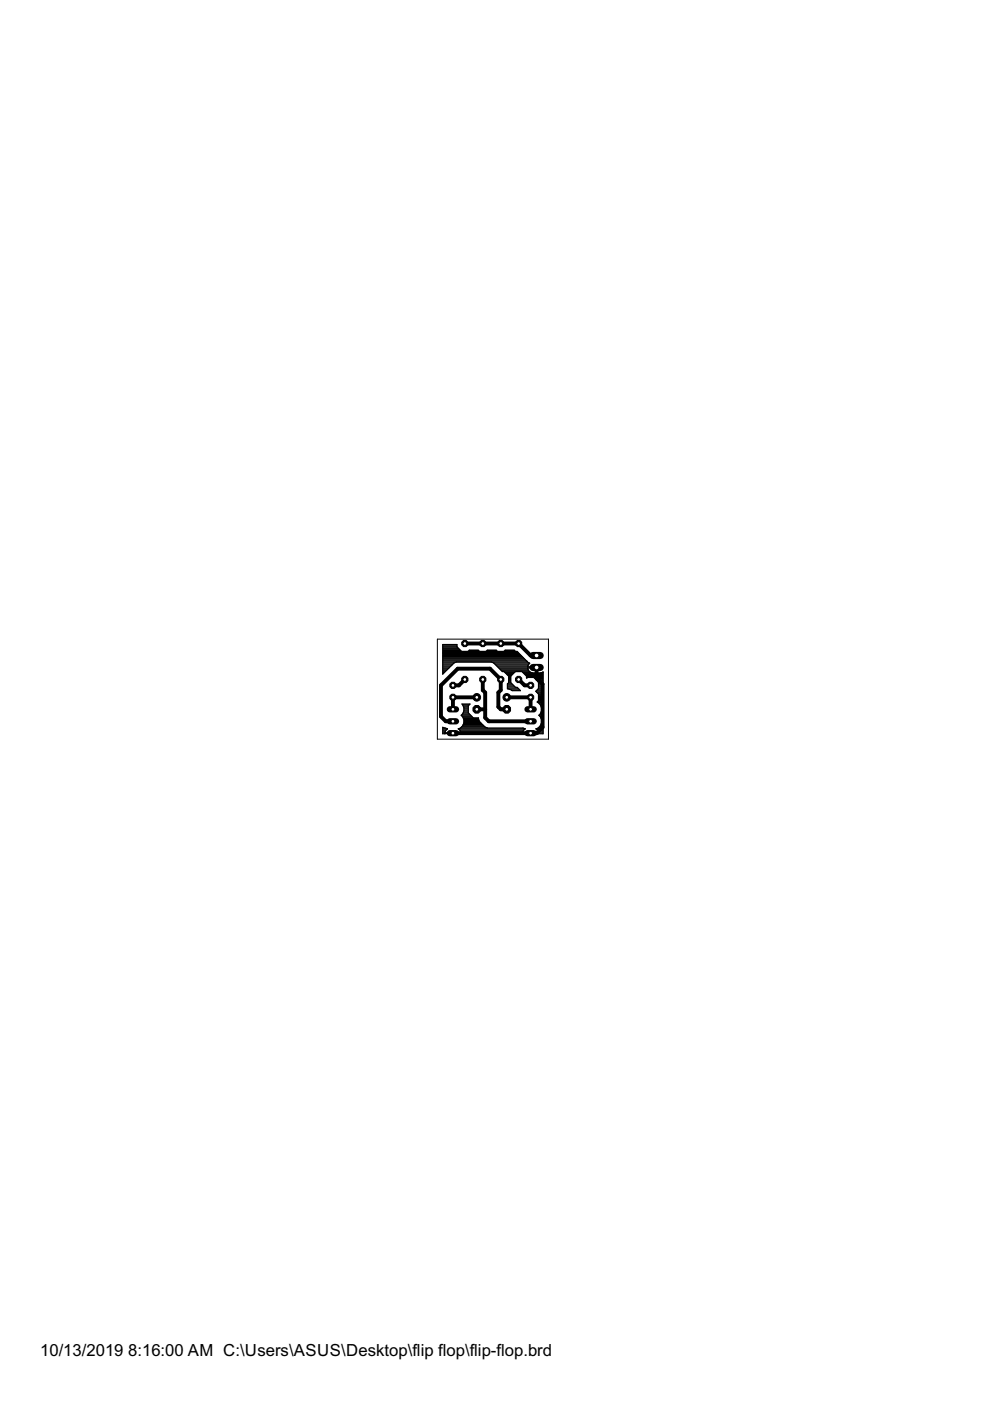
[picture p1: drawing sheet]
<svg xmlns="http://www.w3.org/2000/svg" width="210mm" height="297mm" viewBox="0 0 210 297" stroke-linecap="round" stroke-linejoin="round" font-family="sans-serif">
<defs><g id="words">
<g font-size="4">
<text x="8.5" y="287.5">10/13/2019</text>
<text x="27.2" y="287.5">8:16:00 AM C:\Users\ASUS\Desktop\flip flop\flip-flop.brd</text>
</g>
</g></defs>
<path d="M98.6 136.4h11.4l2.5 2.6h1.3M98.6 144.1l-1.3 1.2h-1.3M101.1 147.8h-5.1v2.6M101.1 150.4h1.8M102.4 144.1v2.2l.5 .5v5.4l.7 .7h8.9M107.4 147.8h5.1v2.6M107.4 150.4h-1.2l-.5-.5v-3.1l.5-.5v-2.2l-2.3-2.3h-6.9l-3.5 3.5v6.6l1 1h1.5M110 144.1l1.2 1.2h1.3M113.8 141.5v2.3l1.2 1.3v9.1l-1.2 1.2h-17.8" fill="none" stroke="#000" stroke-width=".83"/>
<g fill="none" stroke="#000" stroke-width=".25">
<path d="M93.9 138.1h15.7l2.1 2.1 .6 .4-.2 .2M93.9 139.9h17.5M93.9 139.7h17.3M93.9 139.4h17.1M93.9 139.2h16.8M93.9 139h16.6M93.9 138.8h16.4M93.9 138.6h16.2M93.9 138.3h16M93.9 137.9h3.7M93.9 137.7h3.5M93.9 137.5h3.3"/>
<path d="M93.9 137.2h3.1M93.9 137h3M93.9 136.8h3M97.9 138.1l-1-1v-.4h-3v6.2l2.3-2.3M99.3 138.1l.2-.2h1.9l.3 .2M99.5 137.9h2M103.1 138.1l.2-.2h1.9l.3 .2M103.3 137.9h1.9M106.8 138.1l.3-.2h1.9l.3 .2M107.1 137.9h2M93.9 140.3h17.9M93.9 141.4h1.5"/>
<path d="M93.9 155.4h2M93.9 155.2h.5M93.9 155h.5M93.9 154.7h.7M93.9 154.5h1M93.9 154.3h.2M93.9 142.8h.1M93.9 142.6h.4M93.9 142.3h.6M93.9 142.1h.8M93.9 141.9h1M93.9 141.7h1.2"/>
<path d="M93.9 141.2h1.7M93.9 141h1.9M93.9 140.8h2.1M93.9 140.5h2.4M93.9 140.1h17.7M94.3 155.4h1.6v.1h-1.6M94.3 155.4h.1M94.3 155.5v.1M94.4 155.2l-.1 .2M94.9 154.5l-1-.3v1.4l.4-.1M94.9 154.5l-.3 .3-.2 .4M96.1 155.4h16.3"/>
<path d="M96.8 140.4l-.6 .2M97.2 154.5h14.1M97.5 154.7h13.6M97.6 154.9l.1 .3M97.6 155h13.3M97.7 155.2h13.1M97.7 154.3h5.6M97.7 155.2v.2M97.7 155.4h-1.6v.1h16.3v-.1h-1.6M97.7 155.4h.1M97.8 151.7a1.64 1.64 0 0 1 .3 2.2M97.8 151.6h2"/>
<path d="M97.9 154.1h4.9M98 151.9h2M98 151.4h1.6M98.1 149.4h1.4M98.1 153.9l-.5 .4-.4 .2 .4 .4M98.1 153.9h4.5M98.1 152.1h2.1M98.2 151.2h1.1M98.2 153.6h4.1M98.2 149.6h1.1M98.2 152.3h3.3M98.3 151h1"/>
<path d="M98.3 149.9h1M98.3 153.4h3.8M98.3 152.5h3.2M98.3 150.7h1M98.4 153.2h3.5M98.4 153h3.3M98.4 152.7h3.2M98.4 150.5h.9M98.4 150.3h.9M98.4 150.1h.9M99.3 149.6l.4-.3h-1.8a1.61 1.61 0 0 1-.1 2.4M99.3 149.6v1.5l1.1 1.1h1.1l.2 .8"/>
<path d="M101.7 153l1.1 1.1 .6 .2h7.5l.5 .2-.4 .4M104.2 140.4l.5 .2 1.8 1.8h.3l1 1v1.3l-.2 .3M104.6 140.5h7.6M104.9 140.8h7.2M105.1 141h6.9M105.3 141.2h6.6M105.6 141.4h8v1.3l-1-.1-.6-.5M105.8 141.7h6.1M106 141.9h5.9M106.2 142.1h5.8M106.4 142.3h5.8M107 142.6h2.1"/>
<path d="M107.3 142.8h1.6M107.5 143h1.2M107.6 145v1l.9 .3M107.6 145.9h2.2M107.6 145.6h1.6M107.6 145.4h1.4M107.6 145.2h1.2M107.6 145h.9M107.7 143.2h.7M107.8 144.8h.5M107.8 143.7h.5M107.8 144.5h.5"/>
<path d="M107.8 144.3h.5M107.8 144.1h.5M107.8 143.9h.5M107.8 143.4h.5M107.9 146.1h2.1M108.3 144.7l1 1h.3l.7 .7-1.8-.1M108.5 146.3h1.7M110.8 155.4h.1M110.8 155.2v.2M110.8 142.6h1.7M111 154.9l-.2 .3M111.1 142.8h4"/>
<path d="M111.3 143h3.8M111.5 143.2h3.6M111.6 143.7h3.5M111.6 143.4h3.5M111.8 143.6l-.2 .1v-.3l-.9-1h-1.4l-1 1v1.3M112 142.1l-.1-.5h2v1.1l1.2-.2M112.1 140.8l-.2 .6M112.6 155.4h2.5M113.2 143.6l1 1v1.4l-.6 .6 .6 .6v1.3M113.4 143.9h1.7M113.6 154.5l.4 .3 .2 .4M113.6 146.5h1.5"/>
<path d="M113.6 144.1h1.5M113.6 142.6h.3M113.6 142.3h.3M113.6 142.1h.3M113.6 141.9h.3M113.6 141.7h.3M113.7 154.5h1.4M113.8 146.8h1.3M113.9 146.3h1.2M113.9 144.3h1.2M113.9 154.7h1.2M114 148.8h1.1"/>
<path d="M114 147h1.1M114.1 155h1M114.1 146.1h1M114.1 144.5h1M114.1 149l.5 .4 .2 .7v.6M114.1 149h1M114.2 154.3h.9M114.2 148.5l-.3 .3 .2 .2M114.2 155.2v.2M114.2 155.2h.9M114.2 148.5h.9M114.2 148.3h.9"/>
<path d="M114.2 148.1h.9M114.2 147.9h.9M114.2 147.7h.9M114.2 147.4h.9M114.2 147.2h.9M114.2 145.9h.9M114.2 145.6h.9M114.2 145.4h.9M114.2 145.2h.9M114.2 145h.9M114.2 144.8h.9M114.2 155.4h.1"/>
<path d="M114.3 151.7a1.64 1.64 0 0 1 .3 2.2M114.3 151.6h.8M114.3 149.2h.8M114.4 154.1h.7M114.5 151.9h.6M114.5 151.4h.6M114.6 149.4h.5M114.6 153.9l-.5 .4-.5 .2M114.6 153.9h.5M114.6 152.1h.5M114.6 151.2h.5M114.7 149.6h.4"/>
<path d="M114.7 153.6h.4M114.7 152.3h.4M114.7 151h.4M114.8 153.4h.3M114.8 149.9h.3M114.8 152.5h.3M114.8 150.7l-.5 1M114.8 153.2h.3M114.8 153h.3M114.8 152.7h.3M114.8 150.7h.3M114.8 150.5h.3"/>
<path d="M114.8 150.3h.3M114.8 150.1h.3M115 142.6h.1M115.1 142.5v13.1l-2.5-.1v-.1h1.6M115.1 142.5h.1"/>
</g>
<circle cx="101.1" cy="150.4" r=".87" fill="#000" stroke="#000" stroke-width=".21"/>
<circle cx="101.1" cy="150.4" r=".4" fill="#fff" stroke="#000" stroke-width=".21"/>
<circle cx="101.1" cy="147.8" r=".8" fill="#000" stroke="#000" stroke-width=".21"/>
<circle cx="101.1" cy="147.8" r=".4" fill="#fff" stroke="#000" stroke-width=".21"/>
<circle cx="107.4" cy="150.4" r=".87" fill="#000" stroke="#000" stroke-width=".21"/>
<circle cx="107.4" cy="150.4" r=".4" fill="#fff" stroke="#000" stroke-width=".21"/>
<circle cx="107.4" cy="147.8" r=".8" fill="#000" stroke="#000" stroke-width=".21"/>
<circle cx="107.4" cy="147.8" r=".4" fill="#fff" stroke="#000" stroke-width=".21"/>
<path d="M113 139h1.5" fill="none" stroke="#000" stroke-width="1.5"/>
<circle cx="113.8" cy="139" r=".51" fill="#fff" stroke="#000" stroke-width=".21"/>
<path d="M113 141.5h1.5" fill="none" stroke="#000" stroke-width="1.5"/>
<circle cx="113.8" cy="141.5" r=".51" fill="#fff" stroke="#000" stroke-width=".21"/>
<circle cx="96" cy="145.3" r=".71" fill="#000" stroke="#000" stroke-width=".21"/>
<circle cx="96" cy="145.3" r=".4" fill="#fff" stroke="#000" stroke-width=".21"/>
<circle cx="96" cy="147.8" r=".71" fill="#000" stroke="#000" stroke-width=".21"/>
<circle cx="96" cy="147.8" r=".4" fill="#fff" stroke="#000" stroke-width=".21"/>
<circle cx="112.5" cy="145.3" r=".71" fill="#000" stroke="#000" stroke-width=".21"/>
<circle cx="112.5" cy="145.3" r=".4" fill="#fff" stroke="#000" stroke-width=".21"/>
<circle cx="112.5" cy="147.8" r=".71" fill="#000" stroke="#000" stroke-width=".21"/>
<circle cx="112.5" cy="147.8" r=".4" fill="#fff" stroke="#000" stroke-width=".21"/>
<circle cx="98.6" cy="144.1" r=".71" fill="#000" stroke="#000" stroke-width=".21"/>
<circle cx="98.6" cy="144.1" r=".4" fill="#fff" stroke="#000" stroke-width=".21"/>
<circle cx="98.6" cy="136.4" r=".71" fill="#000" stroke="#000" stroke-width=".21"/>
<circle cx="98.6" cy="136.4" r=".4" fill="#fff" stroke="#000" stroke-width=".21"/>
<circle cx="106.2" cy="144.1" r=".71" fill="#000" stroke="#000" stroke-width=".21"/>
<circle cx="106.2" cy="144.1" r=".4" fill="#fff" stroke="#000" stroke-width=".21"/>
<circle cx="106.2" cy="136.4" r=".71" fill="#000" stroke="#000" stroke-width=".21"/>
<circle cx="106.2" cy="136.4" r=".4" fill="#fff" stroke="#000" stroke-width=".21"/>
<circle cx="102.4" cy="144.1" r=".71" fill="#000" stroke="#000" stroke-width=".21"/>
<circle cx="102.4" cy="144.1" r=".4" fill="#fff" stroke="#000" stroke-width=".21"/>
<circle cx="102.4" cy="136.4" r=".71" fill="#000" stroke="#000" stroke-width=".21"/>
<circle cx="102.4" cy="136.4" r=".4" fill="#fff" stroke="#000" stroke-width=".21"/>
<circle cx="110" cy="144.1" r=".71" fill="#000" stroke="#000" stroke-width=".21"/>
<circle cx="110" cy="144.1" r=".4" fill="#fff" stroke="#000" stroke-width=".21"/>
<circle cx="110" cy="136.4" r=".71" fill="#000" stroke="#000" stroke-width=".21"/>
<circle cx="110" cy="136.4" r=".4" fill="#fff" stroke="#000" stroke-width=".21"/>
<path d="M95.4 150.4h1.3" fill="none" stroke="#000" stroke-width="1.3"/>
<circle cx="96" cy="150.4" r=".4" fill="#fff" stroke="#000" stroke-width=".21"/>
<path d="M95.4 155.4h1.3" fill="none" stroke="#000" stroke-width="1.3"/>
<circle cx="96" cy="155.4" r=".4" fill="#fff" stroke="#000" stroke-width=".21"/>
<path d="M95.4 152.9h1.3" fill="none" stroke="#000" stroke-width="1.3"/>
<circle cx="96" cy="152.9" r=".4" fill="#fff" stroke="#000" stroke-width=".21"/>
<path d="M111.8 150.4h1.4" fill="none" stroke="#000" stroke-width="1.3"/>
<circle cx="112.5" cy="150.4" r=".4" fill="#fff" stroke="#000" stroke-width=".21"/>
<path d="M111.8 155.4h1.4" fill="none" stroke="#000" stroke-width="1.3"/>
<circle cx="112.5" cy="155.4" r=".4" fill="#fff" stroke="#000" stroke-width=".21"/>
<path d="M111.8 152.9h1.4" fill="none" stroke="#000" stroke-width="1.3"/>
<circle cx="112.5" cy="152.9" r=".4" fill="#fff" stroke="#000" stroke-width=".21"/>
<path d="M92.7 135.5h23.6v21.2h-23.6z" fill="none" stroke="#000" stroke-width=".21"/>
<use href="#words"/>
</svg>
